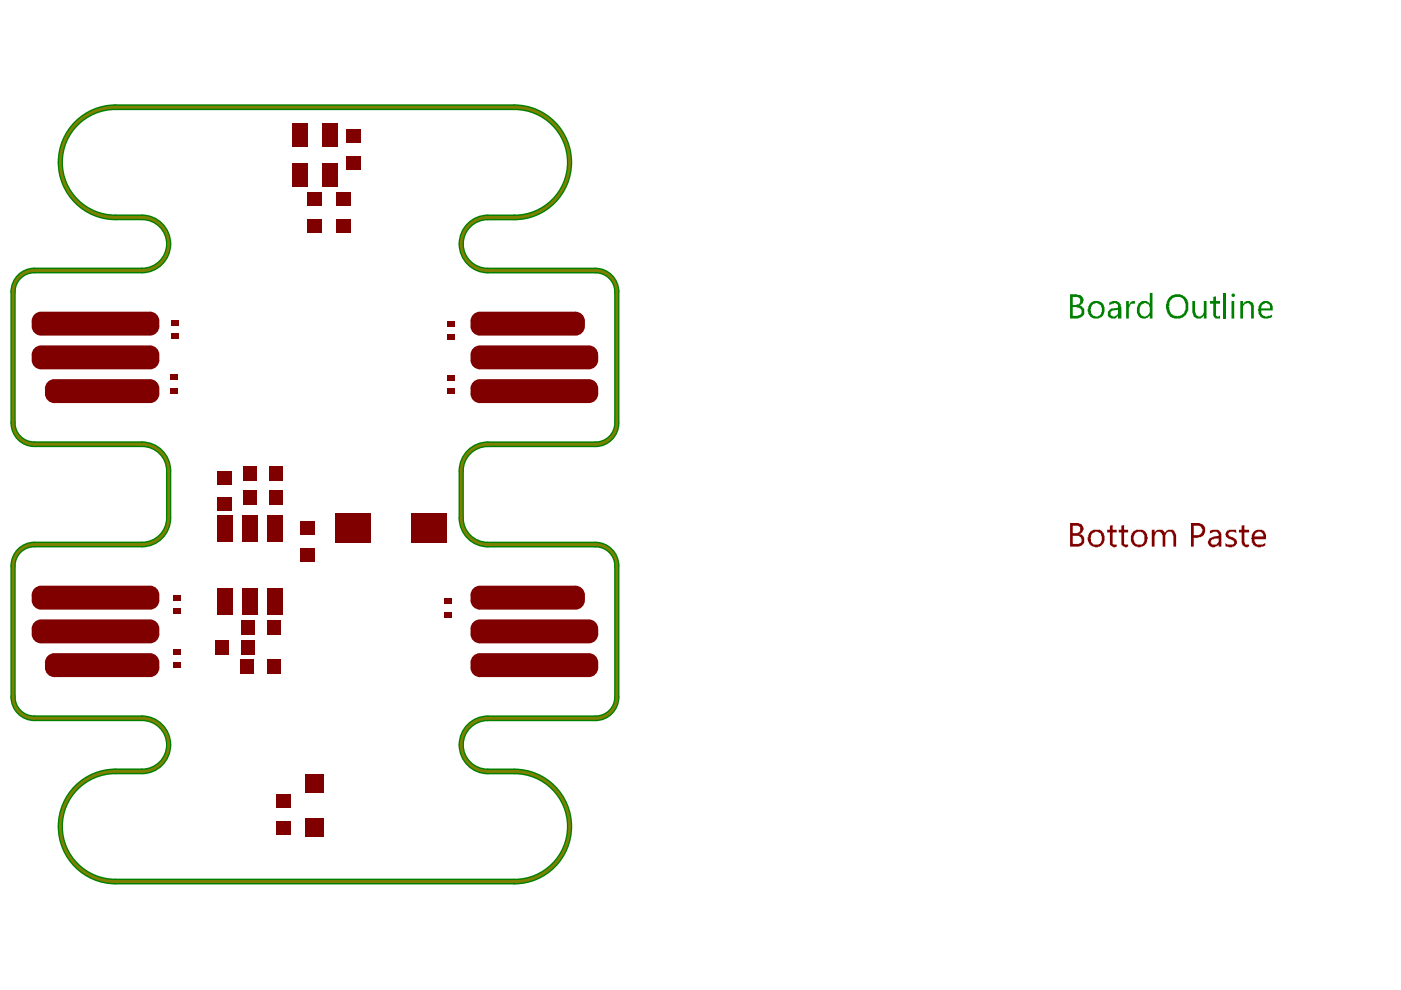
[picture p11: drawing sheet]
<svg xmlns="http://www.w3.org/2000/svg" width="297mm" height="210mm" viewBox="0 0 297 210" stroke-linecap="round" stroke-linejoin="round" font-family="sans-serif">
<g fill="none" stroke="#008000" stroke-width="1.2">
<path d="M24.5 22.7h84.6M7.3 57.4h22.8M24.5 46.1h5.6M103.4 46.1h5.7M103.4 57.4h22.9M2.8 61.8v27.8M130.8 61.8v27.8M7.3 94.2h22.8M35.8 99.8v10M97.8 99.8v10M103.4 94.2h22.9M7.3 115.5h22.8"/>
<path d="M103.4 115.5h22.9M2.8 120v27.9M130.8 120.1v27.8M7.3 152.3h22.8M103.4 152.3h22.9M24.5 163.6h5.6M103.4 163.6h5.7M24.5 186.9h84.6"/>
</g>
<g fill="#008000">
<path d="M238.8 63.8h.5v.9l.3-.6 .5-.1v-.2h.5v.7l-.1-.1a.78 .78 0 0 0-1 .7l-.2 .1v2.3h-.5z"/>
<path d="M252.8 63.8h.6v2.4h.1a.79 .79 0 0 0 .7 .9 .79 .79 0 0 0 .9-.7l.1-.2v-2.4h.6v3.7h-.6v-.5l-.3 .3a1.19 1.19 0 0 1-1.2 .2 1.19 1.19 0 0 1-.8-1l-.1-.3z"/>
<path d="M257.2 63l.6-.2v1h.9v.6h-.9v2a.53 .53 0 0 0 .2 .6 .53 .53 0 0 0 .7 0v.5h-.3a.64 .64 0 0 1-.9-.2l-.3-.3v-2.6h-.7v-.6h.7z"/>
<path d="M259.4 62.1h.6v5.4h-.6z"/>
<path d="M263 63.8h.5v.7a1.2 1.2 0 0 1 1.5-.7 1.2 1.2 0 0 1 .8 1.4v2.3h-.5v-2.3a.78 .78 0 0 0-.5-.8 .78 .78 0 0 0-1 .3l-.3 .3v2.5h-.5z"/>
<path d="M227.4 63v1.7l1-.2a.59 .59 0 0 0 .6-.8 .74 .74 0 0 0-.8-.7zM227.4 65.1v1.9h1.2v-.2a.76 .76 0 0 0 .7-.4 .76 .76 0 0 0-.1-.9l-.3-.3-.6-.1zM226.9 62.4h1.4l.1 .1a1.01 1.01 0 0 1 1.2 .7l.1 .2-.1 .8-.7 .6a1.21 1.21 0 0 1 1.1 1 1.21 1.21 0 0 1-.7 1.3v.2l-.7 .2h-1.7z"/>
<path d="M231.5 64.8v.2a1.4 1.4 0 0 0 .8 2.1h.2a1.28 1.28 0 0 0 1.1-1.6 1.17 1.17 0 0 0-.8-1.1 1.17 1.17 0 0 0-1.3 .4zM231 64.4h.2a1.71 1.71 0 0 1 2-.5 1.71 1.71 0 0 1 1 1.9v.2a1.7 1.7 0 0 1-2 1.5 1.72 1.72 0 0 1-1.6-1.8z"/>
<path d="M235.5 66.1a.58 .58 0 0 0 .4 .9v.1h.4l.6-.3v-.3h.1v-.8l-1.1 .1zM235.2 64.1h.1a1.48 1.48 0 0 1 2.3 .6l.2 .4v2.4h-.8v-.5a1.29 1.29 0 0 1-2.1 0v-.3a1.22 1.22 0 0 1 1.1-1.3l1-.2a.7 .7 0 0 0-.1-.7 .7 .7 0 0 0-.9-.1l-.8 .3z"/>
<path d="M241.3 64.4h.2a1.43 1.43 0 0 1 2.3 0v-2.3h.5v5.4h-.5v-.7a1.49 1.49 0 0 1-1.9 .6 1.49 1.49 0 0 1-.8-1.7zM241.8 64.8l-.2 .4a1.35 1.35 0 0 0 1.2 1.9h.1a1.7 1.7 0 0 0 .6-2.6h-.2a.7 .7 0 0 0-1.1 0z"/>
<path d="M248.2 63.5l-.3 .6v.7l-.1 .2 .1 .1a1.65 1.65 0 0 0 2.2 1.9h.1a2.05 2.05 0 0 0 1-2.8 1.51 1.51 0 0 0-2.3-1.1zM247.9 63h.2a2.39 2.39 0 0 1 2.8-.3 2.39 2.39 0 0 1 1 2.7 2.37 2.37 0 0 1-3.5 1.9h-.2a3.1 3.1 0 0 1-.3-4.3z"/>
<path d="M261.1 62.4a.4 .4 0 0 1 .5-.1 .4 .4 0 0 1 .2 .4 .39 .39 0 0 1-.5 .2 .39 .39 0 0 1-.2-.5zM261.1 63.8h.6v3.7h-.6z"/>
<path d="M267.6 64.7l-.2 .7h1.9a.88 .88 0 0 0-.5-1 .88 .88 0 0 0-1.1 .3zM267.1 64.4h.2a1.41 1.41 0 0 1 1.6-.6 1.41 1.41 0 0 1 .9 1.4v.6h-2.4a1 1 0 0 0 .3 1.1 1 1 0 0 0 1.1 .1h.5l.4-.3v.6a2.11 2.11 0 0 1-2.6-.3l-.3-.5v-.5l-.1-.2 .1-.8z"/>
</g>
<g fill="none" stroke="#008000" stroke-width="1.2">
<path d="M24.5 22.7a11.7 11.7 0 0 0-11.7 11.7 11.7 11.7 0 0 0 11.7 11.7M109.1 22.7a11.7 11.7 0 0 1 11.7 11.7 11.7 11.7 0 0 1-11.7 11.7M7.3 57.4a4.5 4.5 0 0 0-4.5 4.5M30.1 46.1a5.6 5.6 0 0 1 5.7 5.6 5.6 5.6 0 0 1-5.7 5.7M103.4 46.1a5.6 5.6 0 0 0-5.6 5.6 5.6 5.6 0 0 0 5.6 5.7M126.3 57.4a4.5 4.5 0 0 1 4.5 4.5M2.8 89.7a4.5 4.5 0 0 0 4.5 4.5M30.1 94.2a5.6 5.6 0 0 1 5.7 5.6M103.4 94.2a5.6 5.6 0 0 0-5.6 5.6M130.8 89.7a4.5 4.5 0 0 1-4.5 4.5M7.3 115.5a4.5 4.5 0 0 0-4.5 4.5M35.8 109.8a5.6 5.6 0 0 1-5.7 5.7"/>
<path d="M97.8 109.8a5.6 5.6 0 0 0 5.6 5.7M126.3 115.5a4.5 4.5 0 0 1 4.5 4.5M2.8 147.8a4.5 4.5 0 0 0 4.5 4.5M30.1 152.3a5.6 5.6 0 0 1 5.7 5.6 5.6 5.6 0 0 1-5.7 5.7M103.4 152.3a5.6 5.6 0 0 0-5.6 5.6 5.6 5.6 0 0 0 5.6 5.7M130.8 147.8a4.5 4.5 0 0 1-4.5 4.5M24.5 163.6a11.7 11.7 0 0 0-11.7 11.6 11.7 11.7 0 0 0 11.7 11.7M109.1 163.6a11.7 11.7 0 0 1 11.7 11.6 11.7 11.7 0 0 1-11.7 11.7"/>
</g>
<path d="M30.1 46.1h-5.6a11.7 11.7 0 0 1-11.7-11.7 11.7 11.7 0 0 1 11.7-11.7h84.6a11.7 11.7 0 0 1 11.7 11.7 11.7 11.7 0 0 1-11.7 11.7h-5.7a5.6 5.6 0 0 0-5.6 5.6 5.6 5.6 0 0 0 5.6 5.7h22.9a4.5 4.5 0 0 1 4.5 4.5M30.1 46.1a5.6 5.6 0 0 1 5.7 5.6 5.6 5.6 0 0 1-5.7 5.7h-22.8a4.5 4.5 0 0 0-4.5 4.5M2.8 61.8v27.8M130.8 61.8v27.8M2.8 89.7a4.5 4.5 0 0 0 4.5 4.5h22.8a5.6 5.6 0 0 1 5.7 5.6v10a5.6 5.6 0 0 1-5.7 5.7h-22.8a4.5 4.5 0 0 0-4.5 4.5M130.8 89.7a4.5 4.5 0 0 1-4.5 4.5h-22.9a5.6 5.6 0 0 0-5.6 5.6v10a5.6 5.6 0 0 0 5.6 5.7h22.9a4.5 4.5 0 0 1 4.5 4.5M2.8 120v27.9M130.8 120.1v27.8M2.8 147.8a4.5 4.5 0 0 0 4.5 4.5h22.8a5.6 5.6 0 0 1 5.7 5.6 5.6 5.6 0 0 1-5.7 5.7h-5.6a11.7 11.7 0 0 0-11.7 11.6 11.7 11.7 0 0 0 11.7 11.7h84.6a11.7 11.7 0 0 0 11.7-11.7 11.7 11.7 0 0 0-11.7-11.6h-5.7a5.6 5.6 0 0 1-5.6-5.7 5.6 5.6 0 0 1 5.6-5.6h22.9a4.5 4.5 0 0 0 4.5-4.5" fill="none" stroke="#808000" stroke-width=".59"/>
<g fill="#800000">
<path d="M235.3 111.5l.6-.2v1h.9v.6h-.9v2.1a.44 .44 0 0 0 .2 .5 .44 .44 0 0 0 .5 0h.2v.4l-.3 .1h-.5v-.1a.77 .77 0 0 1-.7-1v-2h-.5v-.6h.5z"/>
<path d="M237.8 111.5l.5-.2v1h.9v.6h-.9v2.1a.44 .44 0 0 0 .2 .5 .44 .44 0 0 0 .5 0h.2v.4l-.3 .1h-.4v-.1a.77 .77 0 0 1-.7-1v-2h-.6v-.6h.6z"/>
<path d="M244.2 112.3h.6v.6a1.63 1.63 0 0 1 1.7-.6l.4 .7a1.23 1.23 0 0 1 2.2-.3l.3 .8v2.4h-.6v-2.3l-.2-.1a.57 .57 0 0 0-.7-.8h-.3a1.15 1.15 0 0 0-.5 1.2v2h-.6v-2.2a.93 .93 0 0 0-.5-.8 .93 .93 0 0 0-.9 0v.3h-.2l-.1 .4v2.3h-.6z"/>
<path d="M260 112.7a2 2 0 0 1 2.1-.2v.5l-.4-.3a.88 .88 0 0 0-1.3 .6l.1 .3a2.78 2.78 0 0 1 1.8 1.2v.4a1.41 1.41 0 0 1-1.9 .7l-.6-.1v-.6a1.32 1.32 0 0 0 1.4 .3 .51 .51 0 0 0 .5-.6 .51 .51 0 0 0-.6-.4l-.1-.2a1.38 1.38 0 0 1-1.2-.8z"/>
<path d="M263.3 111.5l.5-.2v1h1v.6h-1v2.1h.2a.58 .58 0 0 0 .8 .5v.4h-.1a.78 .78 0 0 1-1.2-.3h-.1l-.1-.4v-2.3h-.6v-.6h.6z"/>
<path d="M227.4 111.5v1.5h.8a.79 .79 0 0 0 .8-1 .59 .59 0 0 0-.8-.5zM227.4 113.6v1.7h.9a.88 .88 0 0 0 1-.9 .88 .88 0 0 0-1.1-.8zM226.9 110.9h1.4a1.27 1.27 0 0 1 1.2 .7 1.27 1.27 0 0 1-.2 1.4l-.4 .2v.1a1.06 1.06 0 0 1 1 1.5l-.2 .5-.5 .5-.5 .1h-1.8z"/>
<path d="M231.5 113.2l-.2 .5a1.27 1.27 0 0 0 .2 1.4 1.27 1.27 0 0 0 1.4 .4l.4-.5a1.19 1.19 0 0 0 .3-1.3l-.1-.1a.99 .99 0 0 0-.7-.8 .99 .99 0 0 0-1.1 .2zM230.9 113l.1-.1a2.05 2.05 0 0 1 2.7-.2 2.03 2.03 0 0 1-.7 3.2 1.8 1.8 0 0 1-1.8-.4 1.8 1.8 0 0 1-.5-1.9z"/>
<path d="M240.5 113.3v.3a1.23 1.23 0 0 0 .3 1.6l.3 .3a1.18 1.18 0 0 0 1.2-.3 1.18 1.18 0 0 0 .3-1.2 1.07 1.07 0 0 0-.6-1.2 1.07 1.07 0 0 0-1.4 .5zM240.2 112.7a2.37 2.37 0 0 1 2.7 0l.3 .8a2.26 2.26 0 0 1-.7 2.3l-.7 .2a2.06 2.06 0 0 1-2-1.2v-.6a1.32 1.32 0 0 1 .4-1.3z"/>
<path d="M253.1 111.5v2h.6a1.06 1.06 0 0 0 1.1-.6 1.06 1.06 0 0 0-.3-1.3l-.3-.1zM252.5 110.9h1.4a1.55 1.55 0 0 1 1.6 1.1 1.55 1.55 0 0 1-.7 1.7l-.9 .3h-.8v1.9h-.6z"/>
<path d="M256.8 114.5v.3a.5 .5 0 0 0 .4 .7h.8v-.2a.86 .86 0 0 0 .4-1.1h-.9zM256.5 112.6l.6-.3h.6a.77 .77 0 0 1 1 .4h.1l.2 .5v2.7h-.6v-.6a1.19 1.19 0 0 1-1.3 .7 1.19 1.19 0 0 1-1-1.1l.3-.7 1-.5 1-.1v-.1a.89 .89 0 0 0-.7-.8 .89 .89 0 0 0-.9 .3h-.3v.2z"/>
<path d="M266.1 113.2l-.1 .5h1.8a.93 .93 0 0 0-.6-.9 .93 .93 0 0 0-1.1 .4zM265.5 113h.2a1.45 1.45 0 0 1 1.7-.7 1.45 1.45 0 0 1 1 1.6v.4h-2.4v.2a1 1 0 0 0 1.1 1h.6l.6-.3v.4l-.6 .3a1.84 1.84 0 0 1-1.7-.1v-.2a1.75 1.75 0 0 1-.6-1.9z"/>
<path d="M99.8 133.3h1.9zM100.3 131.9l.9-.5 .5-.1v2h-1.9v-.5z"/>
<path d="M101.7 134.4v2zM99.8 134.4h1.9v2a1.98 1.98 0 0 1-1.9-2z"/>
<path d="M124.8 134.4h2zM124.8 134.4h2a1.98 1.98 0 0 1-2 2z"/>
<path d="M124.8 131.3v2zM124.8 131.3a1.98 1.98 0 0 1 2 2h-2z"/>
<path d="M99.8 140.5h1.9zM100.3 139.1l.9-.5 .5-.1v2h-1.9v-.6z"/>
<path d="M101.7 141.6v2zM99.8 141.6h1.9v2a1.98 1.98 0 0 1-1.9-2z"/>
<path d="M124.8 141.6h2zM124.8 141.6h2a1.98 1.98 0 0 1-2 2z"/>
<path d="M124.8 138.5v2zM124.8 138.5a1.98 1.98 0 0 1 2 2h-2z"/>
<path d="M99.8 126.2h1.9zM100.3 124.8l.9-.5 .5-.1v2h-1.9v-.6z"/>
<path d="M101.7 127.3v2zM99.8 127.3h1.9v2a1.98 1.98 0 0 1-1.9-2z"/>
<path d="M122 127.3h2zM122 127.3h2a1.98 1.98 0 0 1-2 2z"/>
<path d="M122 124.2v2zM122 124.2a1.98 1.98 0 0 1 2 2h-2z"/>
<path d="M31.8 134.4h2zM31.8 134.4h2a1.98 1.98 0 0 1-2 2z"/>
<path d="M31.8 131.3v2zM31.8 131.3a1.98 1.98 0 0 1 2 2h-2z"/>
<path d="M6.7 133.3h2zM7.3 131.9l.9-.5 .5-.1v2h-2l.1-.5z"/>
<path d="M8.7 134.4v2zM6.7 134.4h2v2a1.98 1.98 0 0 1-2-2z"/>
<path d="M31.8 127.3h2zM31.8 127.3h2a1.98 1.98 0 0 1-2 2z"/>
<path d="M31.8 124.2v2zM31.8 124.2a1.98 1.98 0 0 1 2 2h-2z"/>
<path d="M6.7 126.2h2zM7.3 124.8l.9-.5 .5-.1v2h-2l.1-.6z"/>
<path d="M8.7 127.3v2zM6.7 127.3h2v2a1.98 1.98 0 0 1-2-2z"/>
<path d="M31.8 141.6h2zM31.8 141.6h2a1.98 1.98 0 0 1-2 2z"/>
<path d="M31.8 138.5v2zM31.8 138.5a1.98 1.98 0 0 1 2 2h-2z"/>
<path d="M9.5 140.5h2zM10.1 139.1l.9-.5 .5-.1v2h-2l.1-.6z"/>
<path d="M11.5 141.6v2zM9.5 141.6h2v2a1.98 1.98 0 0 1-2-2z"/>
<path d="M31.8 83.5h2zM31.8 83.5h2a1.98 1.98 0 0 1-2 2z"/>
<path d="M31.8 80.4v2zM31.8 80.4a1.98 1.98 0 0 1 2 2h-2z"/>
<path d="M9.5 82.4h2zM10.1 81l.9-.5 .5-.1v2h-2l.1-.6z"/>
<path d="M11.5 83.5v2zM9.5 83.5h2v2a1.98 1.98 0 0 1-2-2z"/>
<path d="M31.8 69.2h2zM31.8 69.2h2a1.98 1.98 0 0 1-2 2z"/>
<path d="M31.8 66.1v2zM31.8 66.1a1.98 1.98 0 0 1 2 2h-2z"/>
<path d="M6.7 68.1h2zM7.3 66.7l.9-.5 .5-.1v2h-2l.1-.6z"/>
<path d="M8.7 69.2v2zM6.7 69.2h2v2a1.98 1.98 0 0 1-2-2z"/>
<path d="M31.8 76.3h2zM31.8 76.3h2a1.98 1.98 0 0 1-2 2z"/>
<path d="M31.8 73.2v2zM31.8 73.2a1.98 1.98 0 0 1 2 2h-2z"/>
<path d="M6.7 75.2h2zM7.3 73.8l.9-.5 .5-.1v2h-2l.1-.5z"/>
<path d="M8.7 76.3v2zM6.7 76.3h2v2a1.98 1.98 0 0 1-2-2z"/>
<path d="M99.8 75.2h1.9zM100.3 73.8l.9-.5 .5-.1v2h-1.9v-.5z"/>
<path d="M101.7 76.3v2zM99.8 76.3h1.9v2a1.98 1.98 0 0 1-1.9-2z"/>
<path d="M124.8 76.3h2zM124.8 76.3h2a1.98 1.98 0 0 1-2 2z"/>
<path d="M124.8 73.2v2zM124.8 73.2a1.98 1.98 0 0 1 2 2h-2z"/>
<path d="M99.8 82.4h1.9zM100.3 81l.9-.5 .5-.1v2h-1.9v-.6z"/>
<path d="M101.7 83.5v2zM99.8 83.5h1.9v2a1.98 1.98 0 0 1-1.9-2z"/>
<path d="M124.8 83.5h2zM124.8 83.5h2a1.98 1.98 0 0 1-2 2z"/>
<path d="M124.8 80.4v2zM124.8 80.4a1.98 1.98 0 0 1 2 2h-2z"/>
<path d="M99.8 68.1h1.9zM100.3 66.7l.9-.5 .5-.1v2h-1.9v-.6z"/>
<path d="M101.7 69.2v2zM99.8 69.2h1.9v2a1.98 1.98 0 0 1-1.9-2z"/>
<path d="M122 69.2h2zM122 69.2h2a1.98 1.98 0 0 1-2 2z"/>
<path d="M122 66.1v2zM122 66.1a1.98 1.98 0 0 1 2 2h-2z"/>
</g>
<g fill="#800000">
<path d="M46 105.5h3.2v2.8h-3.2z" fill-rule="evenodd"/>
<path d="M46 99.9h3.2v2.8h-3.2z" fill-rule="evenodd"/>
<path d="M71.1 108.9h7.7v6.2h-7.7z" fill-rule="evenodd"/>
<path d="M87.2 108.9h7.6v6.2h-7.6z" fill-rule="evenodd"/>
<path d="M56.6 124.7h3.4v5.6h-3.4z" fill-rule="evenodd"/>
<path d="M51.3 124.7h3.3v5.6h-3.3z" fill-rule="evenodd"/>
<path d="M45.9 124.7h3.4v5.6h-3.4z" fill-rule="evenodd"/>
<path d="M45.9 109.2h3.4v5.6h-3.4z" fill-rule="evenodd"/>
<path d="M51.3 109.2h3.3v5.6h-3.3z" fill-rule="evenodd"/>
<path d="M56.6 109.2h3.4v5.6h-3.4z" fill-rule="evenodd"/>
<path d="M64.8 164.1h3.9v3.9h-3.9z" fill-rule="evenodd"/>
<path d="M64.8 173.4h3.9v3.9h-3.9z" fill-rule="evenodd"/>
<path d="M68.2 34.5h3.4v5.1h-3.4z" fill-rule="evenodd"/>
<path d="M68.2 26.1h3.4v5.1h-3.4z" fill-rule="evenodd"/>
<path d="M62 34.5h3.4v5.1h-3.4z" fill-rule="evenodd"/>
<path d="M62 26.1h3.4v5.1h-3.4z" fill-rule="evenodd"/>
<path d="M94.1 126.9h1.7v1.1h-1.7z" fill-rule="evenodd"/>
<path d="M94.1 129.7h1.7v1.2h-1.7z" fill-rule="evenodd"/>
<path d="M99.8 133.3l1.9-2h23.1l2 2v1.1l-2 2h-23.1l-1.9-2z" fill-rule="evenodd"/>
<path d="M99.8 140.5l1.9-2h23.1l2 2v1.1l-2 2h-23.1l-1.9-2z" fill-rule="evenodd"/>
<path d="M99.8 126.2l1.9-2h20.3l2 2v1.1l-2 2h-20.3l-1.9-2z" fill-rule="evenodd"/>
<path d="M58.5 168.5h3.1v2.8h-3.1z" fill-rule="evenodd"/>
<path d="M58.5 174.1h3.1v2.8h-3.1z" fill-rule="evenodd"/>
<path d="M63.7 116.2h3.1v2.8h-3.1z" fill-rule="evenodd"/>
<path d="M63.7 110.6h3.1v2.8h-3.1z" fill-rule="evenodd"/>
<path d="M36.6 140.4h1.7v1.2h-1.7z" fill-rule="evenodd"/>
<path d="M36.6 137.6h1.7v1.1h-1.7z" fill-rule="evenodd"/>
<path d="M36.7 126.2h1.7v1.1h-1.7z" fill-rule="evenodd"/>
<path d="M36.7 129h1.7v1.2h-1.7z" fill-rule="evenodd"/>
<path d="M6.7 133.3l2-2h23.1l2 2v1.1l-2 2h-23.1l-2-2z" fill-rule="evenodd"/>
<path d="M6.7 126.2l2-2h23.1l2 2v1.1l-2 2h-23.1l-2-2z" fill-rule="evenodd"/>
<path d="M9.5 140.5l2-2h20.3l2 2v1.1l-2 2h-20.3l-2-2z" fill-rule="evenodd"/>
<path d="M94.7 82.4h1.7v1.1h-1.7z" fill-rule="evenodd"/>
<path d="M94.7 79.6h1.7v1.1h-1.7z" fill-rule="evenodd"/>
<path d="M94.7 68.1h1.7v1.1h-1.7z" fill-rule="evenodd"/>
<path d="M94.7 70.9h1.7v1.1h-1.7z" fill-rule="evenodd"/>
<path d="M36 82.3h1.7v1.1h-1.7z" fill-rule="evenodd"/>
<path d="M36 79.5h1.7v1.1h-1.7z" fill-rule="evenodd"/>
<path d="M36.3 67.9h1.7v1.1h-1.7z" fill-rule="evenodd"/>
<path d="M36.3 70.7h1.7v1.2h-1.7z" fill-rule="evenodd"/>
<path d="M9.5 82.4l2-2h20.3l2 2v1.1l-2 2h-20.3l-2-2z" fill-rule="evenodd"/>
<path d="M6.7 68.1l2-2h23.1l2 2v1.1l-2 2h-23.1l-2-2z" fill-rule="evenodd"/>
<path d="M6.7 75.2l2-2h23.1l2 2v1.1l-2 2h-23.1l-2-2z" fill-rule="evenodd"/>
<path d="M99.8 75.2l1.9-2h23.1l2 2v1.1l-2 2h-23.1l-1.9-2z" fill-rule="evenodd"/>
<path d="M99.8 82.4l1.9-2h23.1l2 2v1.1l-2 2h-23.1l-1.9-2z" fill-rule="evenodd"/>
<path d="M99.8 68.1l1.9-2h20.3l2 2v1.1l-2 2h-20.3l-1.9-2z" fill-rule="evenodd"/>
<path d="M65.1 46.5h3.1v2.8h-3.1z" fill-rule="evenodd"/>
<path d="M65.1 40.9h3.1v2.8h-3.1z" fill-rule="evenodd"/>
<path d="M71.3 40.9h3.1v2.8h-3.1z" fill-rule="evenodd"/>
<path d="M71.3 46.5h3.1v2.8h-3.1z" fill-rule="evenodd"/>
<path d="M73.4 33.1h3.1v2.9h-3.1z" fill-rule="evenodd"/>
<path d="M73.4 27.5h3.1v2.8h-3.1z" fill-rule="evenodd"/>
<path d="M51.5 104h2.9v3.1h-2.9z" fill-rule="evenodd"/>
<path d="M57.2 104h2.8v3.1h-2.8z" fill-rule="evenodd"/>
<path d="M57.2 98.8h2.8v3.1h-2.8z" fill-rule="evenodd"/>
<path d="M51.5 98.8h2.9v3.1h-2.9z" fill-rule="evenodd"/>
<path d="M51.1 131.6h2.8v3.1h-2.8z" fill-rule="evenodd"/>
<path d="M56.8 131.6h2.8v3.1h-2.8z" fill-rule="evenodd"/>
<path d="M51.3 135.6h2.8v3.1h-2.8z" fill-rule="evenodd"/>
<path d="M45.6 135.6h2.8v3.1h-2.8z" fill-rule="evenodd"/>
<path d="M56.6 139.7h2.8v3.1h-2.8z" fill-rule="evenodd"/>
<path d="M51 139.7h2.8v3.1h-2.8z" fill-rule="evenodd"/>
</g>
</svg>
